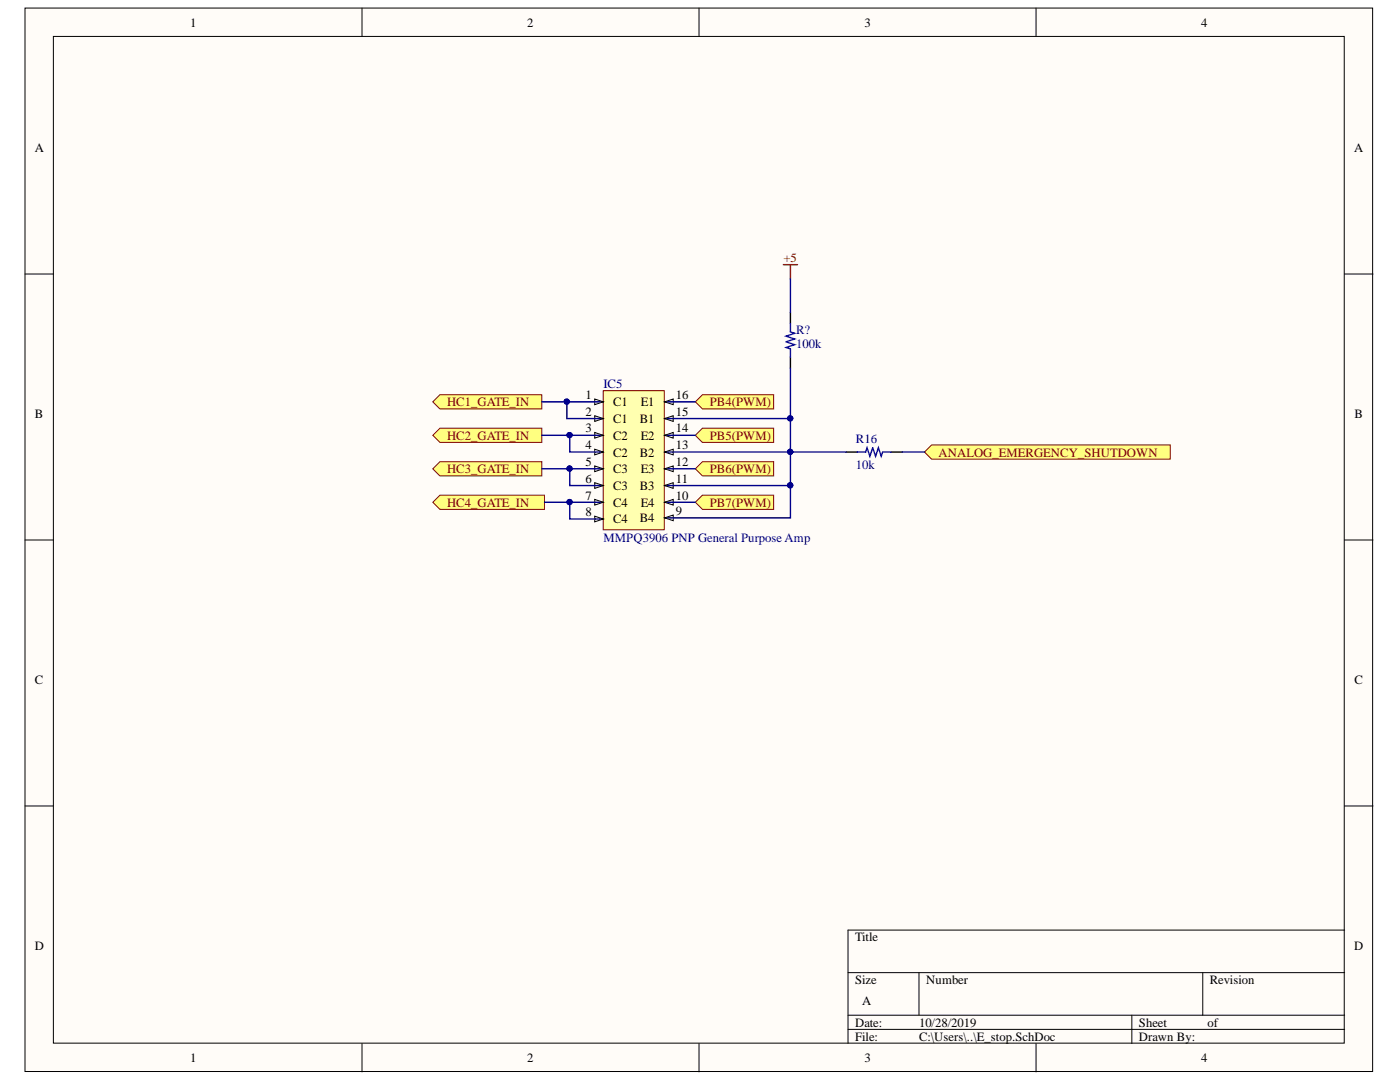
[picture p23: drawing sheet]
<svg xmlns="http://www.w3.org/2000/svg" width="279mm" height="216mm" viewBox="0 0 279 216" stroke-linecap="round" stroke-linejoin="round" font-family="sans-serif">
<defs><g id="words">
<g font-size="2.5">
<text x="38" y="5.3">1</text>
<text x="105.2" y="5.3">2</text>
<text x="172.5" y="5.3">3</text>
<text x="239.7" y="5.3">4</text>
<text x="6.9" y="30.4">A</text>
<text x="270.3" y="30.4">A</text>
<text x="6.9" y="83.5">B</text>
<text x="116.9" y="79.6">1</text>
<text x="116.9" y="83">2</text>
<text x="122.4" y="81">C1</text>
<text x="127.9" y="81">E1</text>
<text x="134.9" y="83">15</text>
<text x="134.9" y="79.6">16</text>
<text x="270.3" y="83.5">B</text>
<text x="116.9" y="86.3">3</text>
<text x="116.9" y="89.7">4</text>
<text x="122.4" y="84.4">C1</text>
<text x="122.4" y="87.7">C2</text>
<text x="127.7" y="84.4">B1</text>
<text x="127.9" y="87.7">E2</text>
<text x="134.9" y="89.7">13</text>
<text x="134.9" y="86.3">14</text>
<text x="116.9" y="93">5</text>
<text x="122.4" y="91.1">C2</text>
<text x="122.4" y="94.4">C3</text>
<text x="127.7" y="91.1">B2</text>
<text x="127.9" y="94.4">E3</text>
<text x="134.9" y="93">12</text>
<text x="116.9" y="96.3">6</text>
<text x="116.9" y="99.7">7</text>
<text x="122.4" y="97.8">C3</text>
<text x="122.4" y="101.1">C4</text>
<text x="127.7" y="97.8">B3</text>
<text x="127.9" y="101.1">E4</text>
<text x="134.9" y="99.7">10</text>
<text x="134.9" y="96.3">11</text>
<text x="116.9" y="103">8</text>
<text x="122.4" y="104.4">C4</text>
<text x="127.7" y="104.2">B4</text>
<text x="134.9" y="102.8">9</text>
<text x="6.9" y="136.6">C</text>
<text x="270.3" y="136.6">C</text>
<text x="6.9" y="189.6">D</text>
<text x="170.6" y="187.9">Title</text>
<text x="270.3" y="189.6">D</text>
<text x="170.6" y="196.4">Size</text>
<text x="184.9" y="196.4">Number</text>
<text x="241.4" y="196.4">Revision</text>
<text x="172.1" y="200.6">A</text>
<text x="170.6" y="204.8">Date:</text>
<text x="170.6" y="207.6">File:</text>
<text x="183.4" y="204.8">10/28/2019</text>
<text x="183.4" y="207.6">C:\Users\..\E_stop.SchDoc</text>
<text x="227.3" y="204.8">Sheet</text>
<text x="227.3" y="207.6">Drawn By:</text>
<text x="241" y="204.8">of</text>
<text x="38" y="211.9">1</text>
<text x="105.2" y="211.9">2</text>
<text x="172.5" y="211.9">3</text>
<text x="239.7" y="211.9">4</text>
</g>
<g font-size="2.5" fill="#800000">
<text x="156.4" y="52.3">+5</text>
<text x="89.2" y="81">HC1_GATE_IN</text>
<text x="141.6" y="81">PB4(PWM)</text>
<text x="89.2" y="87.7">HC2_GATE_IN</text>
<text x="141.6" y="87.7">PB5(PWM)</text>
<text x="89.2" y="94.4">HC3_GATE_IN</text>
<text x="141.6" y="94.4">PB6(PWM)</text>
<text x="187.3" y="91.1">ANALOG_EMERGENCY_SHUTDOWN</text>
<text x="89.2" y="101.1">HC4_GATE_IN</text>
<text x="141.6" y="101.1">PB7(PWM)</text>
</g>
<g font-size="2.5" fill="#000080">
<text x="158.9" y="69.4">100k</text>
<text x="158.9" y="66.6">R?</text>
<text x="120.4" y="77.4">IC5</text>
<text x="170.8" y="88.5">R16</text>
<text x="170.8" y="93.6">10k</text>
<text x="120.4" y="108.1">MMPQ3906 PNP General Purpose Amp</text>
</g>
</g></defs>
<g fill="#fffcf8" stroke="#000" stroke-width=".2">
<path d="M5 1.6h268.9v212.2h-268.9z"/>
<path d="M10.7 7.3h257.6v200.8h-257.6z"/>
</g>
<g fill="none" stroke="#000" stroke-width=".2">
<path d="M72.2 1.6v5.7M139.5 1.6v5.7M206.8 1.6v5.7M5 54.7h5.7M268.4 54.7h5.6M5 107.8h5.7M268.4 107.8h5.6M5 160.8h5.7M268.4 160.8h5.6M169.2 194.1h99.2M183.4 194.1v8.5M240 194.1v8.5"/>
<path d="M268.4 185.6h-99.2v22.6M72.2 208.2v5.7M139.5 208.2v5.7M169.2 202.6h99.2M169.2 205.4h99.2M206.8 208.2v5.7M225.9 202.6v5.6"/>
</g>
<path d="M120.4 77.9h12.2v27.8h-12.2z" fill="#ffffb0" stroke="#800000" stroke-width=".2"/>
<path d="M119.8 80.2h.6" fill="none" stroke="#000" stroke-width=".28"/>
<path d="M118.7 79.6l1.7 .6-1.7 .5z" fill="#fffcf8"/>
<path d="M118.7 79.6l1.7 .6-1.7 .5z" fill="none" stroke="#000" stroke-width=".2"/>
<path d="M119.8 83.5h.6" fill="none" stroke="#000" stroke-width=".28"/>
<path d="M118.7 83l1.7 .5-1.7 .6z" fill="#fffcf8"/>
<path d="M118.7 83l1.7 .5-1.7 .6z" fill="none" stroke="#000" stroke-width=".2"/>
<path d="M119.8 86.9h.6" fill="none" stroke="#000" stroke-width=".28"/>
<path d="M118.7 86.3l1.7 .6-1.7 .5z" fill="#fffcf8"/>
<path d="M118.7 86.3l1.7 .6-1.7 .5z" fill="none" stroke="#000" stroke-width=".2"/>
<path d="M119.8 90.2h.6" fill="none" stroke="#000" stroke-width=".28"/>
<path d="M118.7 89.6l1.7 .6-1.7 .6z" fill="#fffcf8"/>
<path d="M118.7 89.6l1.7 .6-1.7 .6z" fill="none" stroke="#000" stroke-width=".2"/>
<path d="M119.8 93.5h.6" fill="none" stroke="#000" stroke-width=".28"/>
<path d="M118.7 93l1.7 .5-1.7 .6z" fill="#fffcf8"/>
<path d="M118.7 93l1.7 .5-1.7 .6z" fill="none" stroke="#000" stroke-width=".2"/>
<path d="M119.8 96.9h.6" fill="none" stroke="#000" stroke-width=".28"/>
<path d="M118.7 96.3l1.7 .6-1.7 .5z" fill="#fffcf8"/>
<path d="M118.7 96.3l1.7 .6-1.7 .5z" fill="none" stroke="#000" stroke-width=".2"/>
<path d="M119.8 100.2h.6" fill="none" stroke="#000" stroke-width=".28"/>
<path d="M118.7 99.7l1.7 .5-1.7 .6z" fill="#fffcf8"/>
<path d="M118.7 99.7l1.7 .5-1.7 .6z" fill="none" stroke="#000" stroke-width=".2"/>
<path d="M119.8 103.6h.6" fill="none" stroke="#000" stroke-width=".28"/>
<path d="M118.7 103l1.7 .6-1.7 .5z" fill="#fffcf8"/>
<path d="M118.7 103l1.7 .6-1.7 .5z" fill="none" stroke="#000" stroke-width=".2"/>
<path d="M132.7 103.3h.5" fill="none" stroke="#000" stroke-width=".28"/>
<path d="M132.7 103.3l1.7-.5v1.1z" fill="#fffcf8"/>
<path d="M132.7 103.3l1.7-.5v1.1z" fill="none" stroke="#000" stroke-width=".2"/>
<path d="M132.7 100.2h.5" fill="none" stroke="#000" stroke-width=".28"/>
<path d="M132.7 100.2l1.7-.5v1.1z" fill="#fffcf8"/>
<path d="M132.7 100.2l1.7-.5v1.1z" fill="none" stroke="#000" stroke-width=".2"/>
<path d="M132.7 96.9h.5" fill="none" stroke="#000" stroke-width=".28"/>
<path d="M132.7 96.9l1.7-.6v1.1z" fill="#fffcf8"/>
<path d="M132.7 96.9l1.7-.6v1.1z" fill="none" stroke="#000" stroke-width=".2"/>
<path d="M132.7 93.5h.5" fill="none" stroke="#000" stroke-width=".28"/>
<path d="M132.7 93.5l1.7-.5v1.1z" fill="#fffcf8"/>
<path d="M132.7 93.5l1.7-.5v1.1z" fill="none" stroke="#000" stroke-width=".2"/>
<path d="M132.7 90.2h.5" fill="none" stroke="#000" stroke-width=".28"/>
<path d="M132.7 90.2l1.7-.6v1.2z" fill="#fffcf8"/>
<path d="M132.7 90.2l1.7-.6v1.2z" fill="none" stroke="#000" stroke-width=".2"/>
<path d="M132.7 86.9h.5" fill="none" stroke="#000" stroke-width=".28"/>
<path d="M132.7 86.9l1.7-.6v1.1z" fill="#fffcf8"/>
<path d="M132.7 86.9l1.7-.6v1.1z" fill="none" stroke="#000" stroke-width=".2"/>
<path d="M132.7 83.5h.5" fill="none" stroke="#000" stroke-width=".28"/>
<path d="M132.7 83.5l1.7-.5v1.1z" fill="#fffcf8"/>
<path d="M132.7 83.5l1.7-.5v1.1z" fill="none" stroke="#000" stroke-width=".2"/>
<path d="M132.7 80.2h.5" fill="none" stroke="#000" stroke-width=".28"/>
<path d="M132.7 80.2l1.7-.6v1.1z" fill="#fffcf8"/>
<path d="M132.7 80.2l1.7-.6v1.1z" fill="none" stroke="#000" stroke-width=".2"/>
<g fill="#ffff80" stroke="#800000" stroke-width=".2">
<path d="M86.4 80.2l1.4-1.4h20.3v2.8h-20.3z" fill-rule="evenodd"/>
<path d="M86.4 86.9l1.4-1.5h20.3v2.9h-20.3z" fill-rule="evenodd"/>
<path d="M86.4 93.5l1.4-1.4h20.3v2.9h-20.3z" fill-rule="evenodd"/>
<path d="M86.4 100.2l1.4-1.4h20.9v2.8h-20.9z" fill-rule="evenodd"/>
<path d="M138.8 80.2l1.4-1.4h14.2v2.8h-14.2z" fill-rule="evenodd"/>
<path d="M138.8 86.9l1.4-1.5h14.2v2.9h-14.2z" fill-rule="evenodd"/>
<path d="M138.8 93.5l1.4-1.4h14.2v2.9h-14.2z" fill-rule="evenodd"/>
<path d="M138.8 100.2l1.4-1.4h14.2v2.8h-14.2z" fill-rule="evenodd"/>
<path d="M184.5 90.2l1.4-1.4h47.7v2.8h-47.7z" fill-rule="evenodd"/>
</g>
<path d="M157.7 62.3v2.3M157.7 71.3v2.2M168.9 90.2h2.2M177.8 90.2h2.2" fill="none" stroke="#000" stroke-width=".28"/>
<path d="M157.7 64.6v1.6l.9 .3-1.7 .6 1.7 .5-1.7 .6 1.7 .6-1.7 .5 .8 .3v1.7M171.1 90.2h1.7l.2-.8 .6 1.7 .6-1.7 .5 1.7 .6-1.7 .6 1.7 .3-.9h1.6" fill="none" stroke="#00f" stroke-width=".28"/>
<path d="M156.3 52.8h2.9M157.7 52.8v2.8" fill="none" stroke="#800000" stroke-width=".28"/>
<g fill="none" stroke="#000080" stroke-width=".28">
<path d="M157.7 55.6v6.7M157.7 73.5v16.7h11.2M108.1 86.9h11.7M108.1 93.5h11.7M108.1 80.2h11.7M113.1 80.2v3.3h6.7M113.7 86.9v3.3h6.1M113.7 93.5v3.4h6.1M133.2 96.9h24.5v6.4h-24.5M133.2 90.2h24.5v6.7M133.2 80.2h5.6M133.2 86.9h5.6"/>
<path d="M133.2 93.5h5.6M133.2 83.5h24.5M180 90.2h4.5M108.7 100.2h5M119.8 100.2h-6.1v3.4h6.1M133.2 100.2h5.6"/>
</g>
<g fill="#000080" stroke="#000080" stroke-width=".2">
<circle cx="113.7" cy="100.2" r=".52"/>
<circle cx="157.7" cy="96.8" r=".52"/>
<circle cx="157.7" cy="90.2" r=".52"/>
<circle cx="113.7" cy="86.8" r=".52"/>
<circle cx="113.7" cy="93.5" r=".52"/>
<circle cx="113.1" cy="80.1" r=".52"/>
<circle cx="157.7" cy="83.5" r=".52"/>
</g>
<use href="#words"/>
</svg>
